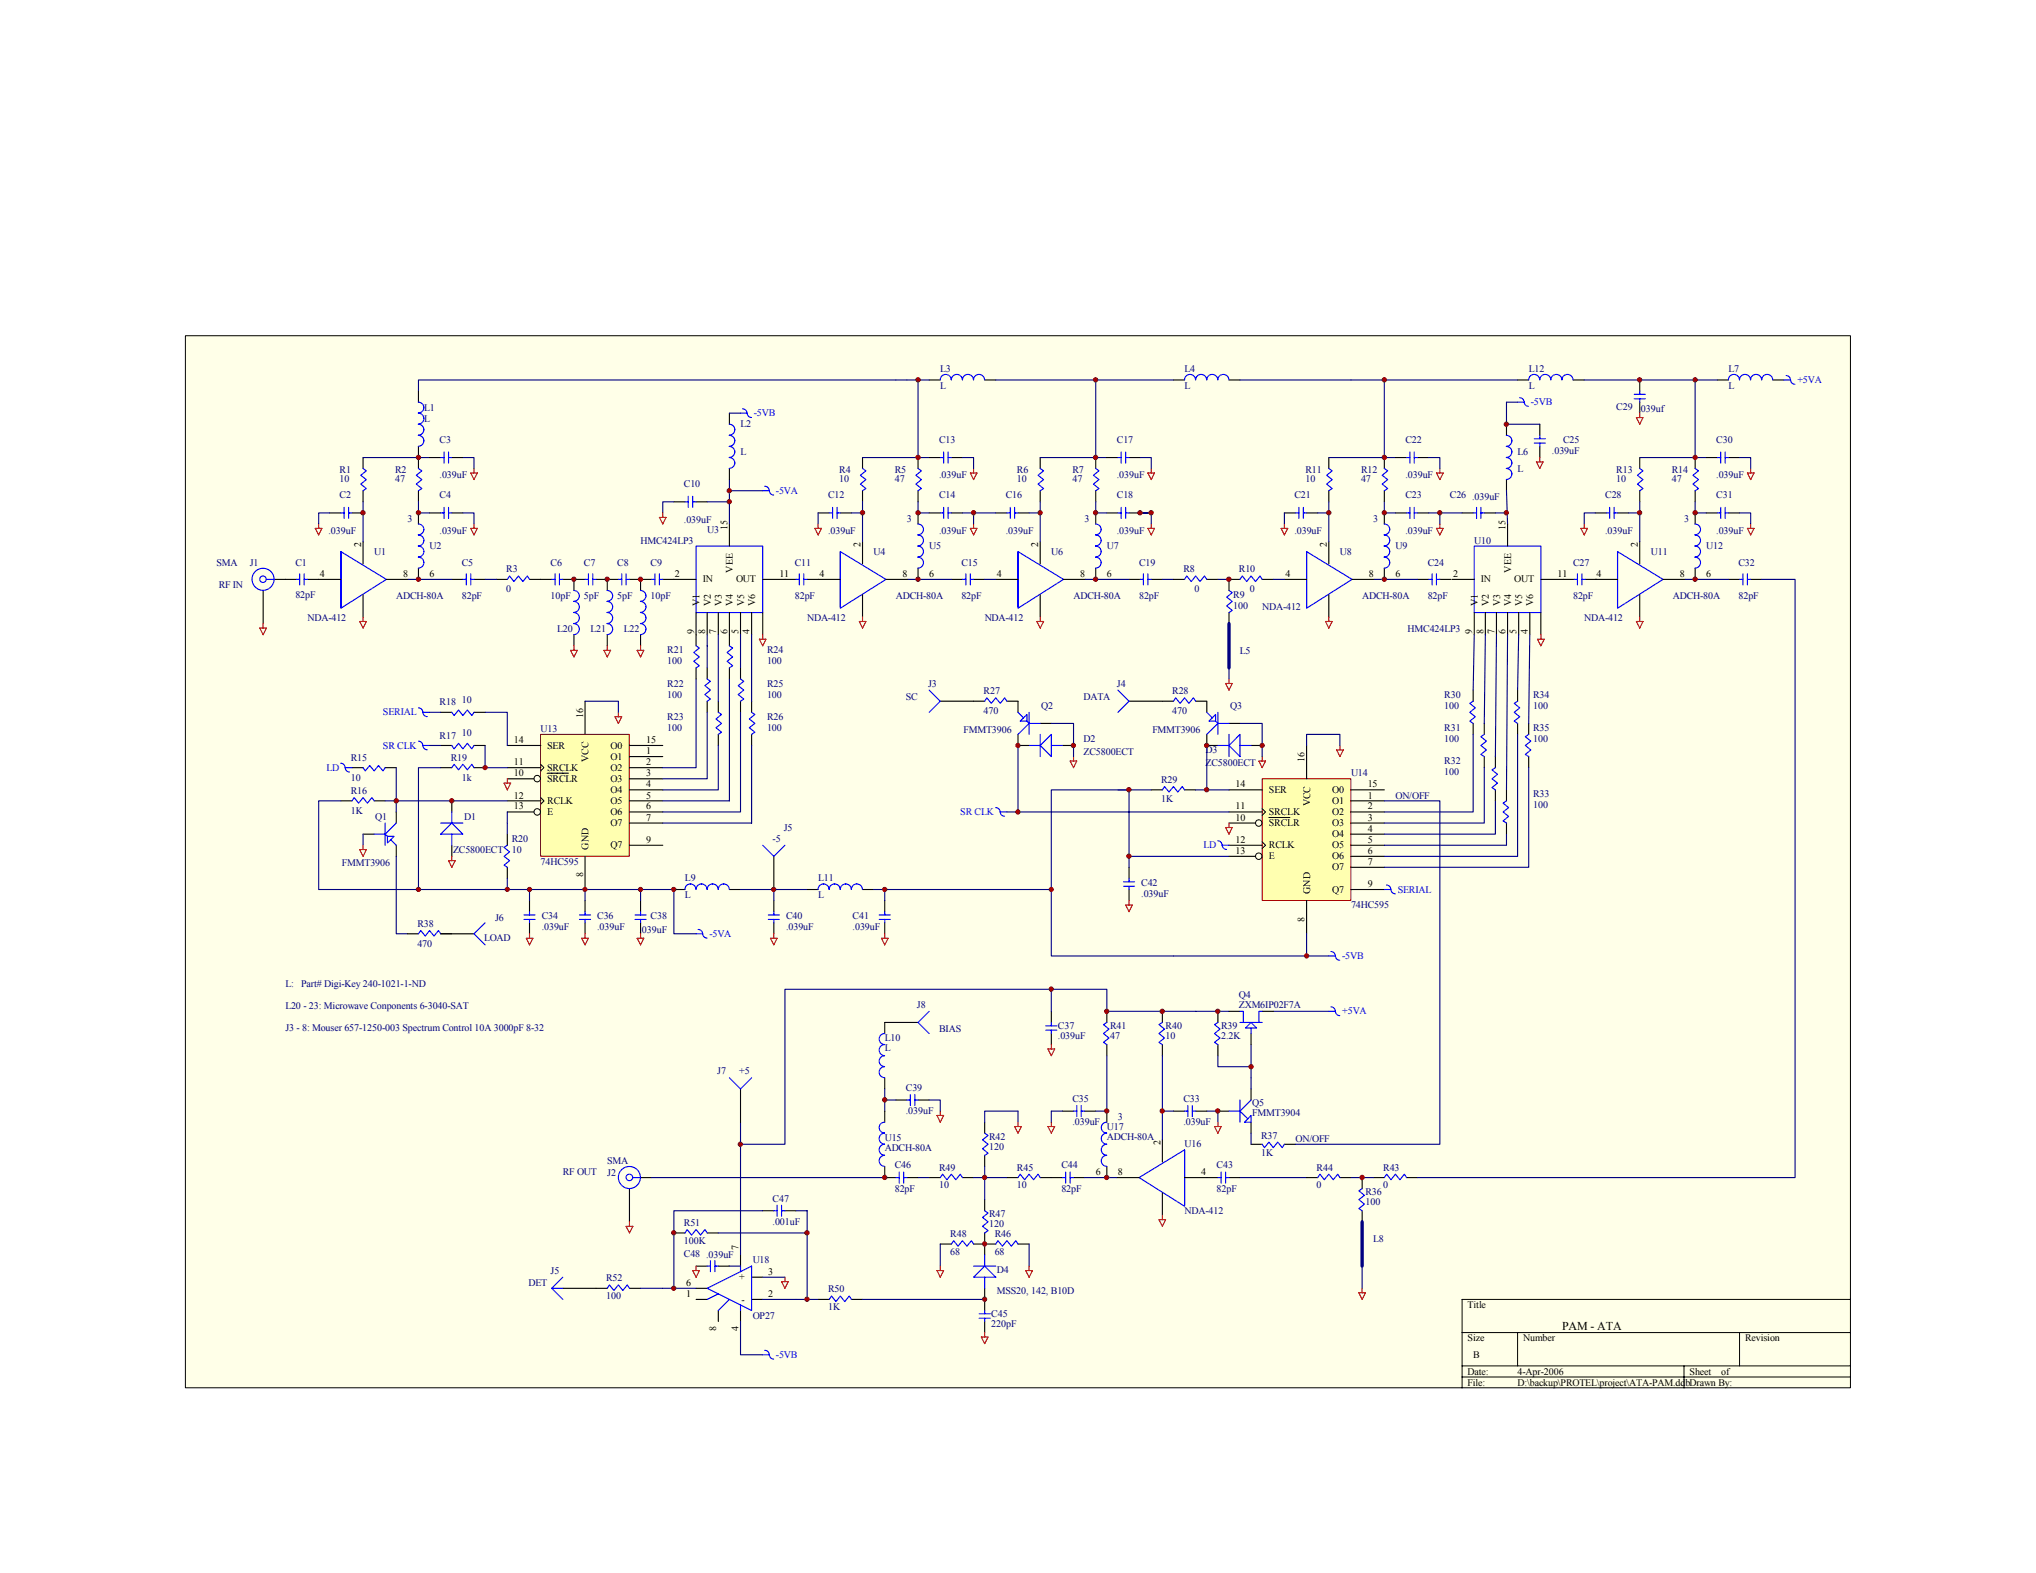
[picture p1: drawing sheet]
<svg xmlns="http://www.w3.org/2000/svg" width="279mm" height="216mm" viewBox="0 0 279 216" stroke-linecap="round" stroke-linejoin="round" font-family="sans-serif">
<defs><g id="words">
<text font-size="1.6" x="214.4" y="182.5">PAM - ATA</text>
<g font-size="1.4" fill="#000080">
<text x="129" y="51.1">L3</text>
<text x="129" y="53.3">L</text>
<text x="162.6" y="51.1">L4</text>
<text x="162.6" y="53.3">L</text>
<text x="209.8" y="51.1">L12</text>
<text x="209.8" y="53.3">L</text>
<text x="237.2" y="51.1">L7</text>
<text x="237.2" y="53.3">L</text>
<text x="58.2" y="56.4">L1</text>
<text x="58.2" y="57.9">L</text>
<text x="101.6" y="58.7">L2</text>
<text x="221.8" y="56.2">C29 .039uf</text>
<text x="46.6" y="64.9">R1</text>
<text x="54.2" y="64.9">R2</text>
<text x="60.3" y="60.8">C3</text>
<text x="60.3" y="65.7">.039uF</text>
<text x="101.6" y="62.5">L</text>
<text x="115.2" y="64.9">R4</text>
<text x="122.8" y="64.9">R5</text>
<text x="128.9" y="60.8">C13</text>
<text x="128.9" y="65.7">.039uF</text>
<text x="139.6" y="64.9">R6</text>
<text x="147.2" y="64.9">R7</text>
<text x="153.3" y="60.8">C17</text>
<text x="153.3" y="65.7">.039uF</text>
<text x="179.2" y="64.9">R11</text>
<text x="186.8" y="64.9">R12</text>
<text x="192.9" y="60.8">C22</text>
<text x="192.9" y="65.7">.039uF</text>
<text x="208.3" y="62.5">L6</text>
<text x="208.3" y="64.7">L</text>
<text x="213" y="62.3">.039uF</text>
<text x="214.5" y="60.8">C25</text>
<text x="221.8" y="64.9">R13</text>
<text x="229.4" y="64.9">R14</text>
<text x="235.5" y="60.8">C30</text>
<text x="235.5" y="65.7">.039uF</text>
<text x="46.6" y="68.4">C2</text>
<text x="46.6" y="66.1">10</text>
<text x="54.2" y="66.1">47</text>
<text x="55.9" y="71.6">3</text>
<text x="60.3" y="68.4">C4</text>
<text x="93.9" y="66.9">C10</text>
<text x="93.9" y="71.7">.039uF</text>
<text x="113.6" y="68.4">C12</text>
<text x="115.2" y="66.1">10</text>
<text x="122.8" y="66.1">47</text>
<text x="124.5" y="71.6">3</text>
<text x="128.9" y="68.4">C14</text>
<text x="138" y="68.4">C16</text>
<text x="139.6" y="66.1">10</text>
<text x="147.2" y="66.1">47</text>
<text x="148.8" y="71.6">3</text>
<text x="153.3" y="68.4">C18</text>
<text x="177.6" y="68.4">C21</text>
<text x="179.2" y="66.1">10</text>
<text x="186.8" y="66.1">47</text>
<text x="188.4" y="71.6">3</text>
<text x="192.9" y="68.4">C23</text>
<text x="199" y="68.4">C26 .039uF</text>
<text x="220.3" y="68.4">C28</text>
<text x="221.8" y="66.1">10</text>
<text x="229.4" y="66.1">47</text>
<text x="231.1" y="71.6">3</text>
<text x="235.5" y="68.4">C31</text>
<text x="29.7" y="77.7">SMA</text>
<text x="34.3" y="77.7">J1</text>
<text x="40.5" y="77.7">C1</text>
<text x="45.1" y="73.3">.039uF</text>
<text x="51.4" y="76.1">U1</text>
<text x="58.9" y="75.4">U2</text>
<text x="60.3" y="73.3">.039uF</text>
<text x="63.4" y="77.7">C5</text>
<text x="75.6" y="77.7">C6</text>
<text x="80.1" y="77.7">C7</text>
<text x="84.7" y="77.7">C8</text>
<text x="87.9" y="74.6">HMC424LP3</text>
<text x="89.3" y="77.7">C9</text>
<text x="97" y="73.1">U3</text>
<text x="109.1" y="77.7">C11</text>
<text x="113.6" y="73.3">.039uF</text>
<text x="119.9" y="76.1">U4</text>
<text x="127.5" y="75.4">U5</text>
<text x="128.9" y="73.3">.039uF</text>
<text x="131.9" y="77.7">C15</text>
<text x="138" y="73.3">.039uF</text>
<text x="144.3" y="76.1">U6</text>
<text x="151.9" y="75.4">U7</text>
<text x="153.3" y="73.3">.039uF</text>
<text x="156.3" y="77.7">C19</text>
<text x="177.6" y="73.3">.039uF</text>
<text x="183.9" y="76.1">U8</text>
<text x="191.5" y="75.4">U9</text>
<text x="192.9" y="73.3">.039uF</text>
<text x="195.9" y="77.7">C24</text>
<text x="202.3" y="74.6">U10</text>
<text x="215.9" y="77.7">C27</text>
<text x="220.3" y="73.3">.039uF</text>
<text x="226.5" y="76.1">U11</text>
<text x="234.1" y="75.4">U12</text>
<text x="235.5" y="73.3">.039uF</text>
<text x="238.6" y="77.7">C32</text>
<text x="30" y="80.7">RF IN</text>
<text x="40.5" y="82.1">82pF</text>
<text x="54.4" y="82.2">ADCH-80A</text>
<text x="63.4" y="82.2">82pF</text>
<text x="69.5" y="78.6">R3</text>
<text x="69.5" y="81.3">0</text>
<text x="75.6" y="82.2">10pF</text>
<text x="80.1" y="82.2">5pF</text>
<text x="84.7" y="82.2">5pF</text>
<text x="89.3" y="82.2">10pF</text>
<text x="109.1" y="82.2">82pF</text>
<text x="122.9" y="82.2">ADCH-80A</text>
<text x="131.9" y="82.2">82pF</text>
<text x="147.3" y="82.2">ADCH-80A</text>
<text x="156.3" y="82.2">82pF</text>
<text x="162.4" y="78.6">R8</text>
<text x="163.9" y="81.3">0</text>
<text x="169.2" y="82.1">R9</text>
<text x="169.2" y="83.6">100</text>
<text x="170" y="78.6">R10</text>
<text x="171.5" y="81.3">0</text>
<text x="173.2" y="83.7">NDA-412</text>
<text x="186.9" y="82.2">ADCH-80A</text>
<text x="195.9" y="82.2">82pF</text>
<text x="215.9" y="82.2">82pF</text>
<text x="229.6" y="82.2">ADCH-80A</text>
<text x="238.6" y="82.2">82pF</text>
<text x="42.2" y="85.3">NDA-412</text>
<text x="76.5" y="86.8">L20</text>
<text x="81" y="86.8">L21</text>
<text x="85.6" y="86.8">L22</text>
<text x="91.6" y="89.7">R21</text>
<text x="105.3" y="89.7">R24</text>
<text x="110.8" y="85.3">NDA-412</text>
<text x="135.1" y="85.3">NDA-412</text>
<text x="170.2" y="89.8">L5</text>
<text x="193.2" y="86.8">HMC424LP3</text>
<text x="217.4" y="85.3">NDA-412</text>
<text x="91.6" y="94.2">R22</text>
<text x="91.6" y="95.8">100</text>
<text x="91.6" y="91.2">100</text>
<text x="105.3" y="91.2">100</text>
<text x="105.3" y="94.2">R25</text>
<text x="105.3" y="95.8">100</text>
<text x="127.4" y="94.2">J3</text>
<text x="135" y="95.3">R27</text>
<text x="153.3" y="94.2">J4</text>
<text x="160.9" y="95.3">R28</text>
<text x="198.2" y="95.8">R30</text>
<text x="210.4" y="95.8">R34</text>
<text x="60.3" y="96.8">R18</text>
<text x="60.3" y="101.4">R17</text>
<text x="63.4" y="96.5">10</text>
<text x="63.4" y="101.1">10</text>
<text x="74.2" y="100.5">U13</text>
<text x="91.6" y="98.8">R23</text>
<text x="91.6" y="100.3">100</text>
<text x="105.3" y="98.8">R26</text>
<text x="105.3" y="100.3">100</text>
<text x="124.3" y="96.1">SC</text>
<text x="132.2" y="100.6">FMMT3906</text>
<text x="135" y="98">470</text>
<text x="142.9" y="97.3">Q2</text>
<text x="148.7" y="101.8">D2</text>
<text x="148.7" y="96.1">DATA</text>
<text x="158.1" y="100.6">FMMT3906</text>
<text x="160.9" y="98">470</text>
<text x="168.8" y="97.3">Q3</text>
<text x="198.2" y="97.3">100</text>
<text x="198.2" y="100.3">R31</text>
<text x="198.2" y="101.8">100</text>
<text x="210.4" y="97.3">100</text>
<text x="210.4" y="100.3">R35</text>
<text x="210.4" y="101.8">100</text>
<text x="48.1" y="104.4">R15</text>
<text x="48.1" y="107.2">10</text>
<text x="61.8" y="104.4">R19</text>
<text x="63.4" y="107.2">1k</text>
<text x="148.7" y="103.7">ZC5800ECT</text>
<text x="159.3" y="107.5">R29</text>
<text x="165.4" y="103.4">D3</text>
<text x="165.4" y="105.2">ZC5800ECT</text>
<text x="185.4" y="106.6">U14</text>
<text x="198.2" y="104.9">R32</text>
<text x="198.2" y="106.4">100</text>
<text x="48.1" y="109">R16</text>
<text x="48.1" y="111.7">1K</text>
<text x="51.5" y="112.5">Q1</text>
<text x="63.7" y="112.5">D1</text>
<text x="159.3" y="110">1K</text>
<text x="191.5" y="109.6">ON/OFF</text>
<text x="210.4" y="109.4">R33</text>
<text x="210.4" y="111">100</text>
<text x="46.9" y="118.9">FMMT3906</text>
<text x="62.2" y="117.1">ZC5800ECT</text>
<text x="70.2" y="115.5">R20</text>
<text x="70.2" y="117.1">10</text>
<text x="74.2" y="118.7">74HC595</text>
<text x="106" y="115.5">-5</text>
<text x="107.5" y="114">J5</text>
<text x="94" y="121">L9</text>
<text x="94" y="123.3">L</text>
<text x="112.3" y="121">L11</text>
<text x="112.3" y="123.3">L</text>
<text x="156.6" y="121.6">C42</text>
<text x="156.6" y="123.1">.039uF</text>
<text x="185.4" y="124.7">74HC595</text>
<text x="57.3" y="127.2">R38</text>
<text x="57.3" y="130">470</text>
<text x="66.4" y="129.2">LOAD</text>
<text x="67.9" y="126.5">J6</text>
<text x="74.3" y="126.2">C34</text>
<text x="74.3" y="127.7">.039uF</text>
<text x="82" y="126.2">C36</text>
<text x="82" y="127.7">.039uF</text>
<text x="87.8" y="128">.039uF</text>
<text x="89.3" y="126.2">C38</text>
<text x="107.9" y="126.2">C40</text>
<text x="107.9" y="127.7">.039uF</text>
<text x="117" y="126.2">C41</text>
<text x="117" y="127.7">.039uF</text>
<text x="39.2" y="135.4">L:</text>
<text x="41.3" y="135.4">Part# Digi-Key 240-1021-1-ND</text>
<text x="170" y="137">Q4</text>
<text x="39.2" y="138.5">L20 - 23: Microwave Conponents 6-3040-SAT</text>
<text x="39.2" y="141.5">J3 - 8: Mouser 657-1250-003 Spectrum Control 10A 3000pF 8-32</text>
<text x="121.4" y="142.9">L10</text>
<text x="125.8" y="138.3">J8</text>
<text x="128.9" y="141.7">BIAS</text>
<text x="145.2" y="141.2">C37</text>
<text x="145.2" y="142.6">.039uF</text>
<text x="152.3" y="141.2">R41</text>
<text x="152.3" y="142.6">47</text>
<text x="160" y="141.2">R40</text>
<text x="160" y="142.6">10</text>
<text x="167.6" y="141.2">R39</text>
<text x="167.6" y="142.6">2.2K</text>
<text x="170" y="138.3">ZXM6IP02F7A</text>
<text x="98.4" y="147.4">J7</text>
<text x="101.5" y="147.4">+5</text>
<text x="121.4" y="144.3">L</text>
<text x="124.3" y="149.7">C39</text>
<text x="124.3" y="152.9">.039uF</text>
<text x="147.2" y="151.3">C35</text>
<text x="147.2" y="154.5">.039uF</text>
<text x="151.9" y="155">U17</text>
<text x="153.4" y="153.7">3</text>
<text x="162.4" y="151.3">C33</text>
<text x="162.4" y="154.5">.039uF</text>
<text x="171.9" y="151.8">Q5</text>
<text x="171.9" y="153.2">FMMT3904</text>
<text x="77.2" y="161.3">RF OUT</text>
<text x="83.3" y="161.4">J2</text>
<text x="83.3" y="159.8">SMA</text>
<text x="121.4" y="156.6">U15</text>
<text x="121.4" y="157.9">ADCH-80A</text>
<text x="122.8" y="160.4">C46</text>
<text x="128.9" y="160.7">R49</text>
<text x="135.7" y="156.4">R42</text>
<text x="135.7" y="157.8">120</text>
<text x="139.6" y="160.7">R45</text>
<text x="145.6" y="160.4">C44</text>
<text x="151.9" y="156.4">ADCH-80A</text>
<text x="162.6" y="157.5">U16</text>
<text x="167" y="160.4">C43</text>
<text x="173.1" y="156.3">R37</text>
<text x="173.1" y="158.7">1K</text>
<text x="177.8" y="156.7">ON/OFF</text>
<text x="180.7" y="160.7">R44</text>
<text x="189.8" y="160.7">R43</text>
<text x="106" y="164.9">C47</text>
<text x="122.8" y="163.6">82pF</text>
<text x="128.9" y="163.1">10</text>
<text x="135.7" y="167.1">R47</text>
<text x="139.6" y="163.1">10</text>
<text x="145.6" y="163.6">82pF</text>
<text x="162.6" y="166.6">NDA-412</text>
<text x="167" y="163.6">82pF</text>
<text x="180.7" y="163.1">0</text>
<text x="187.4" y="164">R36</text>
<text x="187.4" y="165.4">100</text>
<text x="189.8" y="163.1">0</text>
<text x="93.9" y="172.5">C48 .039uF</text>
<text x="93.9" y="168.3">R51</text>
<text x="93.9" y="170.7">100K</text>
<text x="103.3" y="173.3">U18</text>
<text x="106" y="168.1">.001uF</text>
<text x="130.4" y="169.8">R48</text>
<text x="130.4" y="172.2">68</text>
<text x="135.7" y="168.4">120</text>
<text x="136.5" y="169.8">R46</text>
<text x="136.5" y="172.2">68</text>
<text x="188.4" y="170.4">L8</text>
<text x="72.5" y="176.5">DET</text>
<text x="75.6" y="174.8">J5</text>
<text x="83.2" y="175.9">R52</text>
<text x="83.2" y="178.3">100</text>
<text x="113.6" y="177.4">R50</text>
<text x="113.6" y="179.8">1K</text>
<text x="136.8" y="174.7">D4</text>
<text x="136.8" y="177.5">MSS20, 142, B10D</text>
<text x="103.3" y="181.1">OP27</text>
<text x="136" y="180.7">C45</text>
<text x="136" y="182.1">220pF</text>
</g>
<g font-size="1.4" fill="#00f">
<text x="246.7" y="52.6">+5VA</text>
<text x="103.4" y="57.1">-5VB</text>
<text x="210.1" y="55.6">-5VB</text>
<text x="106.5" y="67.8">-5VA</text>
<text x="52.6" y="98.2">SERIAL</text>
<text x="44.8" y="105.8">LD</text>
<text x="52.6" y="102.7">SR CLK</text>
<text x="131.8" y="111.9">SR CLK</text>
<text x="165.1" y="116.4">LD</text>
<text x="191.8" y="122.5">SERIAL</text>
<text x="97.3" y="128.6">-5VA</text>
<text x="184.2" y="131.6">-5VB</text>
<text x="184.2" y="139.2">+5VA</text>
<text x="106.5" y="186.4">-5VB</text>
</g>
<g font-size="1.4">
<text x="49.6" y="75.1" transform="rotate(-90 49.6 75.1)">2</text>
<text x="99.8" y="72.7" transform="rotate(-90 99.8 72.7)">15</text>
<text x="118.1" y="75.1" transform="rotate(-90 118.1 75.1)">2</text>
<text x="142.5" y="75.1" transform="rotate(-90 142.5 75.1)">2</text>
<text x="182.1" y="75.1" transform="rotate(-90 182.1 75.1)">2</text>
<text x="206.6" y="72.7" transform="rotate(-90 206.6 72.7)">15</text>
<text x="224.7" y="75.1" transform="rotate(-90 224.7 75.1)">2</text>
<text x="43.9" y="79.2">4</text>
<text x="55.3" y="79.2">8</text>
<text x="58.9" y="79.2">6</text>
<text x="92.6" y="79.2">2</text>
<text x="96" y="83.2" transform="rotate(-90 96 83.2)">V1</text>
<text x="96.4" y="79.9">IN</text>
<text x="97.5" y="83.2" transform="rotate(-90 97.5 83.2)">V2</text>
<text x="99.1" y="83.2" transform="rotate(-90 99.1 83.2)">V3</text>
<text x="100.6" y="83.2" transform="rotate(-90 100.6 83.2)">V4</text>
<text x="100.6" y="78.6" transform="rotate(-90 100.6 78.6)">VEE</text>
<text x="101" y="79.9">OUT</text>
<text x="102.1" y="83.2" transform="rotate(-90 102.1 83.2)">V5</text>
<text x="103.6" y="83.2" transform="rotate(-90 103.6 83.2)">V6</text>
<text x="107" y="79.2">11</text>
<text x="112.4" y="79.2">4</text>
<text x="123.8" y="79.2">8</text>
<text x="127.5" y="79.2">6</text>
<text x="136.8" y="79.2">4</text>
<text x="148.2" y="79.2">8</text>
<text x="151.9" y="79.2">6</text>
<text x="176.4" y="79.2">4</text>
<text x="187.8" y="79.2">8</text>
<text x="191.5" y="79.2">6</text>
<text x="199.4" y="79.2">2</text>
<text x="202.8" y="83.2" transform="rotate(-90 202.8 83.2)">V1</text>
<text x="203.2" y="79.9">IN</text>
<text x="204.3" y="83.2" transform="rotate(-90 204.3 83.2)">V2</text>
<text x="205.8" y="83.2" transform="rotate(-90 205.8 83.2)">V3</text>
<text x="207.4" y="83.2" transform="rotate(-90 207.4 83.2)">V4</text>
<text x="207.4" y="78.6" transform="rotate(-90 207.4 78.6)">VEE</text>
<text x="207.8" y="79.9">OUT</text>
<text x="208.9" y="83.2" transform="rotate(-90 208.9 83.2)">V5</text>
<text x="210.4" y="83.2" transform="rotate(-90 210.4 83.2)">V6</text>
<text x="213.7" y="79.2">11</text>
<text x="219.1" y="79.2">4</text>
<text x="230.5" y="79.2">8</text>
<text x="234.1" y="79.2">6</text>
<text x="95.3" y="87" transform="rotate(-90 95.3 87)">9</text>
<text x="96.8" y="87" transform="rotate(-90 96.8 87)">8</text>
<text x="98.3" y="87" transform="rotate(-90 98.3 87)">7</text>
<text x="99.8" y="87" transform="rotate(-90 99.8 87)">6</text>
<text x="101.3" y="87" transform="rotate(-90 101.3 87)">5</text>
<text x="102.9" y="87" transform="rotate(-90 102.9 87)">4</text>
<text x="202" y="87" transform="rotate(-90 202 87)">9</text>
<text x="203.6" y="87" transform="rotate(-90 203.6 87)">8</text>
<text x="205.1" y="87" transform="rotate(-90 205.1 87)">7</text>
<text x="206.6" y="87" transform="rotate(-90 206.6 87)">6</text>
<text x="208.1" y="87" transform="rotate(-90 208.1 87)">5</text>
<text x="209.7" y="87" transform="rotate(-90 209.7 87)">4</text>
<text x="70.5" y="102">14</text>
<text x="80" y="98.5" transform="rotate(-90 80 98.5)">16</text>
<text x="88.7" y="102">15</text>
<text x="70.5" y="105">11</text>
<text x="70.5" y="106.6">10</text>
<text x="75.1" y="102.7">SER</text>
<text x="75.1" y="105.8">SRCLK</text>
<text x="75.1" y="107.3">SRCLR</text>
<text x="80.8" y="104.6" transform="rotate(-90 80.8 104.6)">VCC</text>
<text x="83.8" y="102.7">O0</text>
<text x="83.8" y="104.3">O1</text>
<text x="83.8" y="105.8">O2</text>
<text x="83.8" y="107.3">O3</text>
<text x="88.7" y="103.5">1</text>
<text x="88.7" y="105">2</text>
<text x="88.7" y="106.6">3</text>
<text x="179" y="104.6" transform="rotate(-90 179 104.6)">16</text>
<text x="70.5" y="109.6">12</text>
<text x="70.5" y="111.1">13</text>
<text x="75.1" y="110.4">RCLK</text>
<text x="75.1" y="111.9">E</text>
<text x="83.8" y="108.8">O4</text>
<text x="83.8" y="110.4">O5</text>
<text x="83.8" y="111.9">O6</text>
<text x="83.8" y="113.4">O7</text>
<text x="88.7" y="108.1">4</text>
<text x="88.7" y="109.6">5</text>
<text x="88.7" y="111.1">6</text>
<text x="88.7" y="112.6">7</text>
<text x="169.6" y="108.1">14</text>
<text x="169.6" y="111.1">11</text>
<text x="169.6" y="112.6">10</text>
<text x="174.1" y="108.8">SER</text>
<text x="174.1" y="111.9">SRCLK</text>
<text x="174.1" y="113.4">SRCLR</text>
<text x="179.8" y="110.7" transform="rotate(-90 179.8 110.7)">VCC</text>
<text x="182.8" y="108.8">O0</text>
<text x="182.8" y="110.4">O1</text>
<text x="182.8" y="111.9">O2</text>
<text x="182.8" y="113.4">O3</text>
<text x="187.7" y="108.1">15</text>
<text x="187.7" y="109.6">1</text>
<text x="187.7" y="111.1">2</text>
<text x="187.7" y="112.6">3</text>
<text x="80.8" y="116.6" transform="rotate(-90 80.8 116.6)">GND</text>
<text x="83.8" y="116.4">Q7</text>
<text x="88.7" y="115.7">9</text>
<text x="169.6" y="115.7">12</text>
<text x="169.6" y="117.2">13</text>
<text x="174.1" y="116.4">RCLK</text>
<text x="174.1" y="118">E</text>
<text x="182.8" y="114.9">O4</text>
<text x="182.8" y="116.4">O5</text>
<text x="182.8" y="118">O6</text>
<text x="182.8" y="119.5">O7</text>
<text x="187.7" y="114.2">4</text>
<text x="187.7" y="115.7">5</text>
<text x="187.7" y="117.2">6</text>
<text x="187.7" y="118.7">7</text>
<text x="80" y="120.4" transform="rotate(-90 80 120.4)">8</text>
<text x="179.8" y="122.7" transform="rotate(-90 179.8 122.7)">GND</text>
<text x="182.8" y="122.5">Q7</text>
<text x="187.7" y="121.8">9</text>
<text x="179" y="126.5" transform="rotate(-90 179 126.5)">8</text>
<text x="150.4" y="161.3">6</text>
<text x="153.4" y="161.3">8</text>
<text x="159.2" y="157.2" transform="rotate(-90 159.2 157.2)">2</text>
<text x="164.8" y="161.3">4</text>
<text x="101.3" y="171.5" transform="rotate(-90 101.3 171.5)">7</text>
<text x="94.1" y="176.5">6</text>
<text x="94.1" y="178">1</text>
<text x="101.5" y="175.7">+</text>
<text x="101.8" y="178.8">-</text>
<text x="105.4" y="178">2</text>
<text x="105.4" y="175">3</text>
<text x="201.4" y="179.5">Title</text>
<text x="98.3" y="182.8" transform="rotate(-90 98.3 182.8)">8</text>
<text x="101.3" y="182.8" transform="rotate(-90 101.3 182.8)">4</text>
<text x="201.4" y="184.1">Size</text>
<text x="209" y="184.1">Number</text>
<text x="239.5" y="184.1">Revision</text>
<text x="201.4" y="188.7">Date:</text>
<text x="201.4" y="190.2">File:</text>
<text x="202.2" y="186.4">B</text>
<text x="208.3" y="190.2">D:\backup\PROTEL\project\ATA-PAM.ddbDrawn By:</text>
<text x="208.3" y="188.7">4-Apr-2006</text>
<text x="231.9" y="188.7">Sheet</text>
<text x="236.2" y="188.7">of</text>
</g>
</g></defs>
<path d="M25.4 46.1h228.5v144.4h-228.5z" fill="#ffffe8"/>
<path d="M25.4 46.1h228.5v144.4h-228.5zM254 178.4h-53.4v12.1M200.6 182.9h53.4M200.6 187.5h53.4M200.6 189h53.4M208.3 182.9v4.6M231.1 187.5v3M238.7 182.9v4.6" fill="none" stroke="#000" stroke-width=".14"/>
<g fill="none" stroke="#00f" stroke-width=".15">
<path d="M57.4 55.2a.74 .74 0 0 1 .8 .7 .74 .74 0 0 1-.8 .8M57.4 56.7a.75 .75 0 0 1 .8 .8 .75 .75 0 0 1-.8 .7 .76 .76 0 0 1 .8 .8 .76 .76 0 0 1-.8 .7M57.4 59.8a.75 .75 0 0 1 .8 .7 .75 .75 0 0 1-.8 .8M100.1 58.2a.75 .75 0 0 1 .7 .8 .75 .75 0 0 1-.7 .7M100.1 59.8a.75 .75 0 0 1 .7 .7 .75 .75 0 0 1-.7 .8 .76 .76 0 0 1 .7 .7 .76 .76 0 0 1-.7 .8M129 52.1a.75 .75 0 0 1 .8-.7 .75 .75 0 0 1 .7 .7 .76 .76 0 0 1 .8-.7 .76 .76 0 0 1 .8 .7M132.1 52.1a.75 .75 0 0 1 .7-.7 .75 .75 0 0 1 .8 .7 .76 .76 0 0 1 .7-.7 .76 .76 0 0 1 .8 .7M162.6 52.1a.75 .75 0 0 1 .7-.7 .75 .75 0 0 1 .8 .7M164.1 52.1a.75 .75 0 0 1 .7-.7 .75 .75 0 0 1 .8 .7 .76 .76 0 0 1 .7-.7 .76 .76 0 0 1 .8 .7M167.1 52.1a.75 .75 0 0 1 .8-.7 .75 .75 0 0 1 .7 .7M206.7 59.8a.75 .75 0 0 1 .8 .7 .75 .75 0 0 1-.8 .8 .76 .76 0 0 1 .8 .7 .76 .76 0 0 1-.8 .8M211.3 59.8v.4"/>
<path d="M40.7 79.5h.4M41.1 78.8v1.5M41.7 79.5h.5M41.7 78.8v1.5M46.8 75.7v7.8l6.2-4-6.2-3.8v7.6M46.8 70.4h.4M47.2 69.6v1.6M47.8 70.4h.5M47.8 69.6v1.6M49.8 64.3l.5 .3-.8 .6 .8 .6-.8 .6 .8 .7-.5 .3M57.4 64.3l.5 .3-.8 .6 .8 .6-.8 .6 .8 .7-.5 .3M60.5 70.4h.4"/>
<path d="M60.5 62.8h.4M60.9 62v1.6M60.9 69.6v1.6M61.6 70.4h.4M61.6 62v1.6M61.6 69.6v1.6M61.6 62.8h.4M63.5 79.5h.5M64 78.8v1.5M64.6 79.5h.4M64.6 78.8v1.5M75.7 79.5h.5"/>
<path d="M76.2 78.8v1.5M76.8 79.5h.4M76.8 78.8v1.5M80.3 79.5h.5M80.8 78.8v1.5M81.3 79.5h.5M81.3 78.8v1.5M84.9 79.5h.4M85.3 78.8v1.5M85.9 79.5h.5M85.9 78.8v1.5M89.4 79.5h.5"/>
<path d="M89.9 78.8v1.5M90.5 79.5h.5M90.5 78.8v1.5M94 68.9h.4M94.4 68.1v1.5M95.1 68.9h.4M95.1 68.1v1.5M95.5 75h9.2v9.1h-9.2zM100.1 62.8a.74 .74 0 0 1 .7 .7 .74 .74 0 0 1-.7 .8M109.2 79.5h.5M109.7 78.8v1.5M110.3 79.5h.5"/>
<path d="M110.3 78.8v1.5M202.2 70.4h.4M202.3 75h9.2v9.1h-9.2zM202.6 69.6v1.6M203.2 70.4h.5M203.2 69.6v1.6M206.7 62.8a.74 .74 0 0 1 .8 .7 .74 .74 0 0 1-.8 .8 .76 .76 0 0 1 .8 .7 .76 .76 0 0 1-.8 .8M210.5 60.2h1.6M210.5 60.8h1.6M211.3 60.8v.5M216 79.5h.5M216.5 78.8v1.5"/>
<path d="M217.1 79.5h.5M217.1 78.8v1.5M135.1 155.5l.5 .4-.8 .5 .8 .7-.8 .6 .8 .6-.5 .3M122.9 161.6h.5M123.4 160.9v1.5M124 161.6h.5M124 160.9v1.5M129 161.6l.3-.4 .6 .7 .7-.7 .6 .7 .6-.7 .3 .4M130.6 170.8l.3-.5 .6 .7 .6-.7 .6 .7 .6-.7 .3 .5M133.6 175.3l1.5-1.5 1.6 1.5zM133.6 173.8h3.1M135.1 166.2l.5 .3-.8 .6 .8 .6-.8 .6 .8 .6-.5 .3"/>
<path d="M135.1 172.3v1.5M135.1 175.3v1.5M135.1 179.9v.4M136.7 170.8l.2-.5 .7 .7 .6-.7 .6 .7 .6-.7 .3 .5M139.7 161.6l.3-.4 .6 .7 .6-.7 .6 .7 .7-.7 .2 .4M134.4 180.3h1.5M134.4 180.9h1.5M135.1 180.9v.5"/>
</g>
<g fill="none" stroke="#000" stroke-width=".15">
<path d="M57.4 53.7v1.5M100.1 56.7v1.5M127.5 52.2h1.5M135.1 52.2h1.6M161 52.2h1.6M168.7 52.2h1.5M206.7 58.2v1.6M211.3 58.2v1.6M39.2 79.5h1.5M42.2 79.5h4.6M45.3 70.4h1.5M48.3 70.4h1.5"/>
<path d="M49.8 62.8v1.5M49.8 67.4v1.5M49.8 74.4v3M53 79.5h3.1M57.4 61.3v3M57.4 67.4v1.5M58.9 70.4h1.6M58.9 62.8h1.6M62 79.5h1.5M62 70.4h1.5M62 62.8h1.5M65 79.5h1.6"/>
<path d="M74.2 79.5h1.5M77.2 79.5h3.1M81.8 79.5h3.1M86.4 79.5h3M91 79.5h4.5M92.5 68.9h1.5M95.5 68.9h1.5M100.1 64.3v1.5M100.1 71.9v3.1M104.7 79.5h4.5M110.8 79.5h1.5M199.3 79.5h3"/>
<path d="M200.6 70.4h1.6M203.7 70.4h1.5M206.7 65.8v1.6M206.9 71.9v3.1M211.3 61.3v1.5M211.5 79.5h4.5M217.6 79.5h1.5M49.8 81.6v3.1M95.5 84.1v3M97 84.1v3M98.6 84.1v3M100.1 84.1v3"/>
<path d="M101.6 84.1v3M103.1 84.1v3M104.7 84.1v3M202.3 84.1v3M203.8 84.1v3M205.4 84.1v3M206.9 84.1v3M208.4 84.1v3M209.9 84.1v3M211.5 84.1v3M135.1 154v1.5M135.1 158.6v1.5"/>
<path d="M121.4 161.6h1.5M124.5 161.6h1.5M127.5 161.6h1.5M129 170.8h1.6M132.1 161.6h1.5M133.6 170.8h3.1M135.1 164.7v1.5M135.1 169.2v3.1M135.1 176.8v3.1M138.2 161.6h1.5M139.7 170.8h1.5M142.7 161.6h1.6"/>
<path d="M135.1 181.4v1.5"/>
</g>
<path d="M122.9 52.2h1.6M45.3 70.4h-1.6v1.5M49.8 62.8h9.1M63.5 62.8h1.5v1.5M92.5 68.9h-1.5v1.5M97 68.9h3.1v3M100.1 65.8v3.1M205.2 70.4h1.5M129 170.8v3M141.2 170.8v3M170.2 161.6h9.1" fill="none" stroke="#000080" stroke-width=".15"/>
<g fill="none" stroke="#f00" stroke-width=".15">
<path d="M43.3 72.5h.9l-.5 .9zM43.7 71.9v.6M64.6 72.5h.9l-.5 .9zM64.6 64.9h.9l-.5 .9zM65 64.3v.6M65 71.9v.6M90.5 71h.9l-.4 .9zM91 70.4v.6M210.8 63.4h1l-.5 .9zM211.3 62.8v.6M128.6 174.4h.9l-.5 .9zM129 173.8v.6"/>
<path d="M140.8 174.4h.9l-.5 .9zM141.2 173.8v.6M134.7 183.5h.9l-.5 .9zM135.1 182.9v.6"/>
</g>
<path d="M74.2 100.8h12.2v16.7h-12.2z" fill="#ffffb0"/>
<path d="M74.2 100.8h12.2v16.7h-12.2z" fill="none" stroke="#800000" stroke-width=".14"/>
<g fill="none" stroke="#000" stroke-width=".15">
<path d="M80.3 96.2v4.6M69.6 102.3h4.6M69.6 105.4h4.6M69.6 106.9h3.7M69.6 109.9h4.6M69.6 111.4h3.7M75.1 106.1h2.9M80.3 117.5v4.6M86.4 102.3h4.6M86.4 105.4h4.6M86.4 106.9h4.6M86.4 109.9h4.6"/>
<path d="M86.4 111.4h4.6M86.4 103.8h4.6M86.4 108.4h4.6M86.4 113h4.6M86.4 116h4.6"/>
</g>
<g fill="none" stroke="#000" stroke-width=".14">
<path d="M74.2 104.9l.5 .5-.5 .4M74.2 109.5l.5 .4-.5 .5"/>
<circle cx="73.7" cy="106.9" r=".45"/>
<circle cx="73.7" cy="111.4" r=".45"/>
</g>
<path d="M173.2 106.9h12.2v16.7h-12.2z" fill="#ffffb0"/>
<path d="M173.2 106.9h12.2v16.7h-12.2z" fill="none" stroke="#800000" stroke-width=".14"/>
<g fill="none" stroke="#000" stroke-width=".15">
<path d="M208.3 52.2h1.5M215.9 52.2h1.5M225 52.2v1.5M225 55.2v1.5M235.7 52.2h1.5M243.3 52.2h1.5M37.6 79.5h1.6M57.4 70.4v1.5M57.4 78v1.5M68.1 79.5h1.5M72.7 79.5h1.5M78.8 79.5v1.5"/>
<path d="M83.3 79.5v1.5M87.9 79.5v1.5M112.3 79.5h3M112.3 70.4h1.5M115.3 70.4h1.5M118.4 62.8v1.5M118.4 67.4v1.5M118.4 74.4v3M121.6 79.5h3M126 62.8v1.5M126 67.4v1.5M126 70.4v1.5"/>
<path d="M126 78v1.5M127.5 70.4h1.5M127.5 62.8h1.5M130.6 79.5h1.5M130.6 70.4h1.5M130.6 62.8h1.5M133.6 79.5h1.5M136.7 79.5h3M136.7 70.4h1.5M139.7 70.4h1.5M142.7 62.8v1.5M142.7 67.4v1.5"/>
<path d="M142.7 74.4v3M145.9 79.5h3.1M150.4 62.8v1.5M150.4 67.4v1.5M150.4 70.4v1.5M150.4 78v1.5M151.9 70.4h1.5M151.9 62.8h1.5M154.9 79.5h1.6M154.9 70.4h1.6M154.9 62.8h1.6M158 79.5h1.5"/>
<path d="M161 79.5h1.6M165.6 79.5h1.5M170.2 79.5h-1.5v1.5M173.2 79.5h1.5M176.3 79.5h3M176.3 70.4h1.5M179.3 70.4h1.5M182.4 62.8v1.5M182.4 67.4v1.5M182.4 74.4v3M185.5 79.5h3.1M190 62.8v1.5"/>
<path d="M190 67.4v1.5M190 70.4v1.5M190 78v1.5M191.5 70.4h1.5M191.5 62.8h1.5M194.5 79.5h1.6M194.5 70.4h1.6M194.5 62.8h1.6M197.6 79.5h1.5M218.9 79.5h3.1M218.9 70.4h1.6M222 70.4h1.5"/>
<path d="M225 62.8v1.5M225 67.4v1.5M225 74.4v3M228.2 79.5h3.1M232.6 62.8v1.5M232.6 67.4v1.5M232.6 70.4v1.5M232.6 78v1.5M234.1 70.4h1.6M234.1 62.8h1.6M237.2 79.5h1.5M237.2 70.4h1.5"/>
<path d="M237.2 62.8h1.5M240.2 79.5h1.6M36.1 81v4.6M60.5 97.8h1.5M65 97.8h1.6M78.8 87.1v1.5M83.3 87.1v1.5M87.9 87.1v1.5M95.5 87.1v1.5M95.5 91.7v1.5M97 91.7v1.5M97 96.2v1.6"/>
<path d="M98.6 96.2v1.6M100.1 87.1v1.5M100.1 91.7v1.5M101.6 91.7v1.5M101.6 96.2v1.6M103.1 96.2v1.6M118.4 81.6v3.1M129 96.2h6.1M138.2 96.2h1.5v1.6M142.7 99.3h1.6M142.7 81.6v3.1M154.9 96.2h6.1"/>
<path d="M164.1 96.2h1.5v1.6M168.7 99.3h1.5M168.7 84.1v1.5M182.4 81.6v3.1M202.2 94.7v1.5M202.2 99.3v1.5M203.7 99.3v1.5M208.3 94.7v1.5M208.3 99.3v1.5M209.8 99.3v1.5M225 81.6v3.1M46.8 109.9h1.5"/>
<path d="M48.3 105.4h1.5M49.8 114.5h1.6M51.4 109.9h1.5M52.9 105.4h1.5M54.4 111.4v1.6M54.4 116v1.5M60.5 105.4h1.5M60.5 102.3h1.5M62 109.9v1.5M62 116v1.5M65 105.4h1.6M65 102.3h1.6"/>
<path d="M69.6 114.5v1.5M69.6 119v1.6M98.6 100.8v1.5M103.1 100.8v1.5M106.2 117.5v4.6M139.7 100.8v1.5h1.5M145.8 102.3h1.5M154.9 119v1.6M158 108.4h1.5M162.6 108.4h1.5M165.6 100.8v1.5h1.5M168.7 108.4h4.5"/>
<path d="M168.7 111.4h4.5M168.7 113h3.6M168.7 116h4.5M168.7 117.5h3.6M171.7 102.3h1.5M174.1 112.2h2.9M179.3 102.3v4.6M185.4 108.4h4.6M185.4 111.4h4.6M185.4 113h4.6M185.4 116h4.6M185.4 117.5h4.6"/>
<path d="M185.4 109.9h4.6M185.4 114.5h4.6M185.4 119h4.6M203.7 103.8v1.6M205.2 103.8v1.6M205.2 108.4v1.5M206.7 108.4v1.5M206.7 113v1.5M209.8 103.8v1.6M55.9 128.2h1.5M60.5 128.2h4.5M72.7 123.6v1.5"/>
<path d="M72.7 126.7v1.5M80.3 123.6v1.5M80.3 126.7v1.5M87.9 123.6v1.5M87.9 126.7v1.5M92.5 122.1h1.5M100.1 122.1h1.5M106.2 123.6v1.5M106.2 126.7v1.5M110.8 122.1h1.5M118.4 122.1h1.5M121.4 123.6v1.5"/>
<path d="M121.4 126.7v1.5M144.3 138.8v1.5M151.9 138.8v1.5M154.9 122.1v1.5M159.5 138.8v1.5M167.1 138.8v1.5M168.7 138.8h1.5M173.2 138.8h1.5M179.3 123.6v4.6M185.4 122.1h4.6M101.6 149.5v4.5M121.4 147.9v1.6"/>
<path d="M121.4 152.5v1.5M122.9 151h1.6M126 151h1.5M126 140.3h-4.6v1.6M144.3 141.9v1.5M145.8 152.5h1.5M148.8 152.5h1.6M151.9 143.4v1.5M151.9 152.5v1.5M159.5 143.4v1.5M159.5 156.4v3.1M161 152.5h1.6"/>
<path d="M164.1 152.5h1.5M167.1 152.5h1.6M167.1 143.4v1.5M171.7 141.9v1.5M171.7 149.5v1.5M171.7 154v1.5M171.7 157.1h1.5M176.3 157.1h1.5M77.2 176.8h6.1M86.4 176.8h1.5M86.4 163.2v4.5M87.9 161.6h1.5"/>
<path d="M92.5 169.2h1.5M95.5 178.4h1.5M95.5 176.8h1.5M95.5 173.8h1.5M97 169.2h1.6M98.6 179.9v1.5M98.6 173.8h1.5M101.6 172.3v1.5M101.6 179.9v1.5M103.1 175.3h1.6M103.1 178.4h1.6M104.7 166.2h1.5"/>
<path d="M107.7 166.2h1.5M112.3 178.4h1.5M116.8 178.4h1.6M121.4 160.1v1.5M144.3 161.6h1.5M147.3 161.6h1.5M151.9 160.1v1.5M153.3 161.6h3M159.5 163.7v3.1M162.6 161.6h4.5M168.7 161.6h1.5M179.3 161.6h1.5"/>
<path d="M183.9 161.6h1.5M186.9 161.6v1.6M186.9 166.2v1.5M188.4 161.6h1.6M193 161.6h1.5"/>
</g>
<g fill="none" stroke="#000" stroke-width=".14">
<path d="M173.2 111l.5 .4-.5 .5M173.2 115.5l.5 .5-.5 .5"/>
<circle cx="172.7" cy="113" r=".45"/>
<circle cx="172.7" cy="117.5" r=".45"/>
</g>
<g fill="none" stroke="#f00" stroke-width=".15">
<path d="M224.6 57.3h.9l-.5 .9zM225 56.7v.6M111.8 72.5h.9l-.4 .9zM112.3 71.9v.6M133.2 72.5h.9l-.5 .9zM133.2 64.9h.9l-.5 .9zM133.6 64.3v.6M133.6 71.9v.6M157.5 72.5h.9l-.4 .9zM157.5 64.9h.9l-.4 .9zM158 64.3v.6M158 71.9v.6"/>
<path d="M175.8 72.5h.9l-.4 .9zM176.3 71.9v.6M197.1 72.5h1l-.5 .9zM197.1 64.9h1l-.5 .9zM197.6 64.3v.6M197.6 71.9v.6M216.9 72.5h.9l-.4 .9zM217.4 71.9v.6M239.8 72.5h.9l-.5 .9zM239.8 64.9h.9l-.5 .9zM240.2 64.3v.6M240.2 71.9v.6"/>
<path d="M35.6 86.2h1l-.5 .9zM36.1 85.6v.6M49.4 85.3h.9l-.5 .9zM49.8 84.7v.6M78.3 89.3h.9l-.4 .9zM78.8 88.6v.7M82.9 89.3h.9l-.5 .9zM83.3 88.6v.7M84.4 98.4h.9l-.4 .9zM84.9 97.8v.6M87.4 89.3h.9l-.4 .9zM87.9 88.6v.7"/>
<path d="M104.2 87.7h.9l-.4 .9zM104.7 87.1v.6M117.9 85.3h.9l-.4 .9zM118.4 84.7v.6M142.3 85.3h.9l-.5 .9zM142.7 84.7v.6M168.2 93.8h.9l-.4 .9zM168.7 93.2v.6M181.9 85.3h.9l-.4 .9zM182.4 84.7v.6M211 87.7h.9l-.4 .9zM211.5 87.1v.6"/>
<path d="M224.6 85.3h.9l-.5 .9zM225 84.7v.6M49.4 116.6h.9l-.5 .9zM49.8 116v.6M61.6 118.1h.9l-.5 .9zM62 117.5v.6M69.2 107.5h.9l-.5 .9zM69.6 106.9v.6M146.9 104.5h.9l-.5 .9zM147.3 103.8v.7M168.2 113.6h.9l-.4 .9zM168.7 113v.6"/>
<path d="M172.8 104.5h.9l-.5 .9zM173.2 103.8v.7M183.4 102.9h.9l-.4 .9zM183.9 102.3v.6M72.2 128.8h.9l-.4 .9zM72.7 128.2v.6M79.8 128.8h1l-.5 .9zM80.3 128.2v.6M87.4 128.8h.9l-.4 .9zM87.9 128.2v.6M105.7 128.8h.9l-.4 .9zM106.2 128.2v.6"/>
<path d="M121 128.8h.9l-.5 .9zM121.4 128.2v.6M154.5 124.2h.9l-.5 .9zM154.9 123.6v.6M128.6 153.1h.9l-.5 .9zM129 152.5v.6M139.2 154.6h1l-.5 .9zM139.7 154v.6M143.8 154.6h.9l-.4 .9zM143.8 144h.9l-.4 .9zM144.3 143.4v.6M144.3 154v.6"/>
<path d="M166.7 154.6h.9l-.5 .9zM167.1 154v.6M85.9 168.3h.9l-.4 .9zM86.4 167.7v.6M95.1 174.4h.9l-.5 .9zM95.5 173.8v.6M107.3 175.9h.9l-.5 .9zM107.7 175.3v.6M159 167.4h1l-.5 .9zM159.5 166.8v.6M186.5 177.4h.9l-.5 1zM186.9 176.8v.6"/>
</g>
<g fill="none" stroke="#000080" stroke-width=".15">
<path d="M100.1 56.7h1.5M122.9 52.2h-65.5v1.5M124.5 52.2h3M126 52.2v10.6M136.7 52.2h24.3M150.4 52.2v10.6M170.2 52.2h38.1M190 52.2v10.6M208.3 55.2h-1.6v3h4.6M217.4 52.2h18.3M232.6 52.2v10.6M49.8 68.9v5.5"/>
<path d="M56.1 79.5h5.9M57.4 68.9v1.5h1.5M63.5 70.4h1.5v1.5M66.6 79.5h1.5M100.1 67.4h4.6M112.3 70.4v1.5M118.4 68.9v1.5h-1.6M118.4 62.8h9.1M118.4 70.4v4M124.6 79.5h6M126 68.9v1.5h1.5M132.1 62.8h1.5v1.5"/>
<path d="M132.1 70.4h4.6M133.6 70.4v1.5M135.1 79.5h1.6M141.2 70.4h1.5M142.7 62.8h9.2M142.7 68.9v5.5M149 79.5h5.9M150.4 68.9v1.5h1.5M156.5 62.8h1.5v1.5M158 70.4h-1.5h1.5M158 70.4v1.5M159.5 79.5h1.5"/>
<path d="M167.1 79.5h1.6M174.7 79.5h1.6M176.3 70.4v1.5M180.8 70.4h1.6v4M182.4 62.8h9.1M182.4 68.9v1.5M188.6 79.5h5.9M190 68.9v1.5h1.5M196.1 62.8h1.5v1.5M196.1 70.4h4.5M197.6 70.4v1.5M206.7 67.4l.2 4.5"/>
<path d="M218.9 70.4h-1.5v1.5M223.5 70.4h1.5v4M225 62.8h9.1M225 68.9v1.5M231.3 79.5h5.9M232.6 68.9v1.5h1.5M238.7 62.8h1.5v1.5M238.7 70.4h1.5v1.5M241.8 79.5h4.5v82.1h-51.8M58.9 97.8h1.6M66.6 97.8h3v4.5M80.3 96.2h4.6v1.6"/>
<path d="M95.5 93.2v12.2h-4.5M97 97.8v9.1h-6M97 87.1v4.6M98.6 87.1v9.1M100.1 93.2v16.7h-9.1M101.6 97.8v13.6h-10.6M101.6 87.1v4.6M103.1 87.1v9.1M144.3 99.3h3v4.5M168.7 91.7v1.5M170.2 99.3h3v4.5M202.3 87.1l-.1 7.6"/>
<path d="M203.8 87.1l-.1 12.2M205.4 87.1l-.2 16.7M206.9 87.1l-.2 21.3M208.4 87.1l-.1 7.6M209.9 87.1l-.1 12.2M46.8 109.9h-3.1v12.2h13.7M49.8 114.5v1.5M52.9 109.9h16.7M54.4 117.5v10.7h1.5M54.4 105.4v6M58.9 102.3h1.6M60.5 105.4h-3.1v16.7h22.9"/>
<path d="M66.6 102.3v3.1h3M69.6 111.4v3.1M98.6 102.3v6.1h-7.6M103.1 102.3v10.7h-12.1M138.2 111.4h1.5M139.7 102.3v9.1h29M153.4 108.4h4.6M154.9 117.5v1.5M165.6 102.3v6.1h-1.5M165.6 108.4h3.1M168.7 117.5h-13.8v-9.1h-10.6v13.7h-24.4M179.3 102.3v-1.5h4.6v1.5"/>
<path d="M190 109.9h7.6v47.2h-19.8M202.2 100.8v10.6h-12.2M203.7 105.4v7.6h-13.7M205.2 109.9v4.6h-15.2M206.7 114.5v1.5h-16.7M208.3 100.8v16.7h-18.3M209.8 105.4v13.6h-19.8M69.6 120.6v1.5M72.7 122.1v1.5M80.3 122.1h12.2v6.1h3M80.3 122.1v1.5M87.9 122.1v1.5"/>
<path d="M101.6 122.1h9.2M106.2 122.1v1.5M121.4 122.1v1.5M144.3 122.1v9.1h35v-3M144.3 135.8v3M168.7 138.8h-16.8v-3h-44.2v21.3h-6.1M174.7 138.8h7.7M179.3 131.2h3.1M101.6 154v18.3M121.4 149.5v3M121.4 151h1.5M127.5 151h1.5v1.5"/>
<path d="M135.1 154v-1.5h4.6v1.5M145.8 152.5h-1.5v1.5M151.9 144.9v7.6h-1.5M159.5 152.5h1.5M159.5 144.9v11.5M165.6 152.5h1.5v1.5M167.1 144.9v1.5h4.6M171.7 143.4v6.1M171.7 155.5v1.6M87.9 176.8h7.6M89.4 161.6h32M98.6 169.2h12.2"/>
<path d="M100.1 173.8h1.5M104.7 166.2h-12.2v10.6M104.7 178.4h7.6M104.7 175.3h3M109.2 166.2h1.6v12.2M118.4 178.4h16.7M126 161.6h1.5M133.6 161.6h4.6M135.1 160.1v4.6M148.8 161.6h4.5M185.4 161.6h3M186.9 173.8v3"/>
<path d="M101.6 181.4v4.5h3.1"/>
</g>
<g fill="none" stroke="#00f" stroke-width=".15">
<path d="M101.6 56.7h.9a.59 .59 0 0 0 .6 .6M101.9 56.1a.6 .6 0 0 1 .6 .6M208.3 55.2h.9M208.5 54.6a.6 .6 0 0 1 .6 .6M209.2 55.2a.59 .59 0 0 0 .6 .6M209.8 52.1a.75 .75 0 0 1 .7-.7 .75 .75 0 0 1 .8 .7 .76 .76 0 0 1 .7-.7 .76 .76 0 0 1 .8 .7M212.8 52.1a.75 .75 0 0 1 .8-.7 .75 .75 0 0 1 .7 .7M214.4 52.1a.75 .75 0 0 1 .7-.7 .75 .75 0 0 1 .8 .7M224.3 54.1h1.5M224.3 54.7h1.5M225 53.7v.4M225 54.7v.5"/>
<path d="M237.2 52.1a.75 .75 0 0 1 .7-.7 .75 .75 0 0 1 .8 .7 .76 .76 0 0 1 .8-.7 .76 .76 0 0 1 .7 .7M240.2 52.1a.75 .75 0 0 1 .8-.7 .75 .75 0 0 1 .7 .7M241.8 52.1a.75 .75 0 0 1 .7-.7 .75 .75 0 0 1 .8 .7M244.8 52.2h.9M245.1 51.5a.59 .59 0 0 1 .6 .6M245.7 52.1a.6 .6 0 0 0 .6 .6M36.6 79.5h1M57.4 71.9a.74 .74 0 0 1 .8 .8 .74 .74 0 0 1-.8 .7 .76 .76 0 0 1 .8 .8 .76 .76 0 0 1-.8 .7M57.4 75a.75 .75 0 0 1 .8 .7 .75 .75 0 0 1-.8 .8M57.4 76.5a.75 .75 0 0 1 .8 .7 .75 .75 0 0 1-.8 .8M69.6 79.5l.3-.4 .6 .7 .6-.7 .7 .7 .6-.7 .3 .4M104.7 67.4h.9"/>
<path d="M104.9 66.7a.6 .6 0 0 1 .7 .6M105.6 67.3a.6 .6 0 0 0 .6 .6M113.8 70.4h.5M114.3 69.6v1.6M114.9 70.4h.4M114.9 69.6v1.6M115.3 75.7v7.8l6.3-4-6.3-3.8v7.6M118.4 64.3l.4 .3-.7 .6 .7 .6-.7 .6 .7 .7-.4 .3M126 71.9a.74 .74 0 0 1 .7 .8 .74 .74 0 0 1-.7 .7 .76 .76 0 0 1 .7 .8 .76 .76 0 0 1-.7 .7M126 75a.75 .75 0 0 1 .7 .7 .75 .75 0 0 1-.7 .8M126 76.5a.75 .75 0 0 1 .7 .7 .75 .75 0 0 1-.7 .8M126 64.3l.4 .3-.7 .6 .7 .6-.7 .6 .7 .7-.4 .3"/>
<path d="M129 70.4h.5M129 62.8h.5M129.5 62v1.6M129.5 69.6v1.6M130.1 70.4h.5M130.1 62v1.6M130.1 69.6v1.6M130.1 62.8h.5M132.1 79.5h.4M132.5 78.8v1.5M133.2 79.5h.4M133.2 78.8v1.5"/>
<path d="M138.2 70.4h.4M138.6 69.6v1.6M139.2 70.4h.5M139.2 69.6v1.6M139.7 75.7v7.8l6.2-4-6.2-3.8v7.6M142.7 64.3l.5 .3-.7 .6 .7 .6-.7 .6 .7 .7-.5 .3M150.3 71.9a.74 .74 0 0 1 .8 .8 .74 .74 0 0 1-.8 .7 .76 .76 0 0 1 .8 .8 .76 .76 0 0 1-.8 .7M150.3 75a.75 .75 0 0 1 .8 .7 .75 .75 0 0 1-.8 .8M150.3 76.5a.75 .75 0 0 1 .8 .7 .75 .75 0 0 1-.8 .8M150.4 64.3l.4 .3-.7 .6 .7 .6-.7 .6 .7 .7-.4 .3M153.4 70.4h.5M153.4 62.8h.5"/>
<path d="M153.9 62v1.6M153.9 69.6v1.6M154.5 70.4h.4M154.5 62.8h.4M154.5 62v1.6M154.5 69.6v1.6M156.5 79.5h.4M156.9 78.8v1.5M157.5 79.5h.5M157.5 78.8v1.5M162.6 79.5l.3-.4 .6 .7 .6-.7 .6 .7 .6-.7 .3 .4M170.2 79.5l.3-.4 .6 .7 .6-.7 .6 .7 .6-.7 .3 .4"/>
<path d="M177.8 70.4h.4M178.2 69.6v1.6M178.9 70.4h.4M178.9 69.6v1.6M179.3 75.7v7.8l6.2-4-6.2-3.8v7.6M182.4 64.3l.4 .3-.7 .6 .7 .6-.7 .6 .7 .7-.4 .3M189.9 71.9a.74 .74 0 0 1 .8 .8 .74 .74 0 0 1-.8 .7 .76 .76 0 0 1 .8 .8 .76 .76 0 0 1-.8 .7M189.9 75a.75 .75 0 0 1 .8 .7 .75 .75 0 0 1-.8 .8M189.9 76.5a.75 .75 0 0 1 .8 .7 .75 .75 0 0 1-.8 .8M190 64.3l.4 .3-.7 .6 .7 .6-.7 .6 .7 .7-.4 .3M193 70.4h.5M193 62.8h.5"/>
<path d="M193.5 62v1.6M193.5 69.6v1.6M194.1 70.4h.4M194.1 62.8h.4M194.1 62v1.6M194.1 69.6v1.6M196.1 79.5h.4M196.5 78.8v1.5M197.1 79.5h.5M197.1 78.8v1.5M220.5 70.4h.4M220.9 69.6v1.6"/>
<path d="M221.5 70.4h.5M221.5 69.6v1.6M222 75.7v7.8l6.2-4-6.2-3.8v7.6M225 64.3l.5 .3-.8 .6 .8 .6-.8 .6 .8 .7-.5 .3M232.6 71.9a.74 .74 0 0 1 .8 .8 .74 .74 0 0 1-.8 .7 .76 .76 0 0 1 .8 .8 .76 .76 0 0 1-.8 .7M232.6 75a.75 .75 0 0 1 .8 .7 .75 .75 0 0 1-.8 .8M232.6 76.5a.75 .75 0 0 1 .8 .7 .75 .75 0 0 1-.8 .8M232.6 64.3l.5 .3-.8 .6 .8 .6-.8 .6 .8 .7-.5 .3M235.7 70.4h.4M235.7 62.8h.4M236.1 62v1.6M236.1 69.6v1.6"/>
<path d="M236.7 70.4h.5M236.7 62.8h.5M236.7 62v1.6M236.7 69.6v1.6M238.7 79.5h.5M239.2 78.8v1.5M239.8 79.5h.4M239.8 78.8v1.5M57.4 97.2a.59 .59 0 0 1 .6 .5M58 97.7a.6 .6 0 0 0 .6 .7M58 97.8h.9M62 97.8l.3 .4 .6-.7 .6 .7 .6-.7 .6 .7 .3-.4"/>
<path d="M78.7 81a.74 .74 0 0 1 .8 .8 .74 .74 0 0 1-.8 .7 .76 .76 0 0 1 .8 .8 .76 .76 0 0 1-.8 .8M78.7 84.1a.75 .75 0 0 1 .8 .7 .75 .75 0 0 1-.8 .8M78.7 85.6a.75 .75 0 0 1 .8 .7 .75 .75 0 0 1-.8 .8M83.3 81a.74 .74 0 0 1 .8 .8 .74 .74 0 0 1-.8 .7 .76 .76 0 0 1 .8 .8 .76 .76 0 0 1-.8 .8M83.3 84.1a.75 .75 0 0 1 .8 .7 .75 .75 0 0 1-.8 .8M83.3 85.6a.75 .75 0 0 1 .8 .7 .75 .75 0 0 1-.8 .8M87.9 81a.74 .74 0 0 1 .7 .8 .74 .74 0 0 1-.7 .7 .76 .76 0 0 1 .7 .8 .76 .76 0 0 1-.7 .8M87.9 84.1a.75 .75 0 0 1 .7 .7 .75 .75 0 0 1-.7 .8M87.9 85.6a.75 .75 0 0 1 .7 .7 .75 .75 0 0 1-.7 .8M95.5 88.6l.5 .3-.8 .7 .8 .6-.8 .6 .8 .6-.5 .3M97 93.2l.5 .3-.8 .6 .8 .6-.8 .6 .8 .6-.5 .3M98.6 97.8l.4 .3-.7 .6 .7 .6-.7 .6 .7 .6-.4 .3"/>
<path d="M100.1 88.6l.4 .3-.7 .7 .7 .6-.7 .6 .7 .6-.4 .3M101.6 93.2l.5 .3-.8 .6 .8 .6-.8 .6 .8 .6-.5 .3M103.1 97.8l.5 .3-.8 .6 .8 .6-.8 .6 .8 .6-.5 .3M127.5 94.7l1.5 1.5-1.5 1.6M135.1 96.2l.3-.4 .6 .7 .7-.7 .6 .7 .6-.7 .3 .4M139.7 97.8l.8 .7M140.9 99v-.9l-.9 .9h.9l.3 .3M141.2 97.8v3M141.2 99.3l-1.5 1.5M141.2 99.3h1.5M153.4 94.7l1.5 1.5-1.5 1.6M161 96.2l.3-.4 .6 .7 .7-.7 .6 .7 .6-.7 .3 .4"/>
<path d="M165.6 97.8l.8 .7M166.8 99v-.9l-.9 .9h.9l.3 .3M167.1 99.3h1.6M167.1 97.8v3M167.1 99.3l-1.5 1.5M168.7 81l.4 .3-.8 .7 .8 .5-.8 .7 .8 .6-.4 .3M202.2 96.2l-.5 .3 .8 .7-.8 .6 .8 .6-.8 .6 .5 .3M208.3 96.2l-.5 .3 .8 .7-.8 .6 .8 .6-.8 .6 .5 .3M46.8 104.8a.59 .59 0 0 1 .5 .5M48.3 109.9l.3-.4 .6 .7 .6-.7 .6 .7 .6-.7 .4 .4M48.3 105.4l-.9-.1a.6 .6 0 0 0 .6 .7M49.8 105.4l.3 .4 .6-.7 .7 .7 .5-.7 .7 .7 .3-.4"/>
<path d="M51.4 114.5h1.5M52.9 114.5l.3 .3h.9l-.9 .9v-.9M52.9 113v3M53.6 115.3l.8 .7M54.4 113l-1.5 1.5M57.4 101.7a.59 .59 0 0 1 .6 .6M58.9 102.3h-.9a.59 .59 0 0 0 .6 .6M60.5 113h3M62 105.4l.3-.5 .6 .8 .6-.8 .6 .8 .6-.8 .3 .5M62 113l1.5 1.5h-3zM62 102.3l.3 .5 .6-.8 .6 .8 .6-.8 .6 .8 .3-.5M62 111.4v1.6"/>
<path d="M62 114.5v1.5M69.6 116l-.4 .3 .7 .6-.7 .6 .7 .6-.7 .6 .4 .3M104.7 116l1.5 1.5 1.5-1.5M136.6 110.8a.6 .6 0 0 1 .6 .6M138.2 111.4h-.9a.59 .59 0 0 0 .6 .6M141.2 102.3h1.5M142.7 100.8v3M144.3 100.8v3l-1.6-1.5zM144.3 102.3h1.5M159.5 108.4l.3-.5 .6 .8 .6-.8 .6 .8 .6-.8 .4 .5M167.1 115.4a.59 .59 0 0 1 .6 .6M167.1 102.3h1.6"/>
<path d="M167.7 116a.59 .59 0 0 0 .6 .6M167.7 116h1M168.7 100.8v3M170.2 100.8v3l-1.5-1.5zM170.2 102.3h1.5M203.7 100.8l-.5 .3 .8 .6-.8 .6 .8 .6-.8 .6 .5 .3M205.2 105.4l-.5 .3 .8 .6-.8 .6 .8 .6-.8 .6 .5 .3M206.7 109.9l-.4 .3 .7 .6-.7 .6 .7 .7-.7 .6 .4 .3M209.8 100.8l-.5 .3 .8 .6-.8 .6 .8 .6-.8 .6 .5 .3M57.4 128.2l.3-.5 .7 .8 .5-.8 .7 .8 .6-.8 .3 .5M66.6 126.7l-1.6 1.5 1.6 1.5M71.9 125.6h1.5"/>
<path d="M71.9 126.2h1.5M72.7 125.1v.5M72.7 126.2v.5M79.5 125.6h1.5M79.5 126.2h1.5M80.3 125.1v.5M80.3 126.2v.5M87.1 125.6h1.6M87.1 126.2h1.6M87.9 125.1v.5M87.9 126.2v.5M94 122.1a.75 .75 0 0 1 .8-.8 .75 .75 0 0 1 .7 .8 .76 .76 0 0 1 .8-.8 .76 .76 0 0 1 .7 .8"/>
<path d="M95.5 128.2h.9a.59 .59 0 0 0 .6 .6M95.8 127.6a.6 .6 0 0 1 .6 .6M97 122.1a.75 .75 0 0 1 .8-.8 .75 .75 0 0 1 .8 .8 .76 .76 0 0 1 .7-.8 .76 .76 0 0 1 .8 .8M105.4 125.6h1.6M105.4 126.2h1.6M106.2 125.1v.5M106.2 126.2v.5M112.3 122.1a.75 .75 0 0 1 .7-.8 .75 .75 0 0 1 .8 .8M113.8 122.1a.75 .75 0 0 1 .7-.8 .75 .75 0 0 1 .8 .8 .76 .76 0 0 1 .8-.8 .76 .76 0 0 1 .7 .8M116.8 122.1a.75 .75 0 0 1 .8-.8 .75 .75 0 0 1 .7 .8M120.6 125.6h1.6M120.6 126.2h1.6"/>
<path d="M121.4 125.1v.5M121.4 126.2v.5M127.5 138.8l-1.5 1.5 1.5 1.6M154.2 121h1.5M154.2 121.6h1.5M154.9 120.6v.4M154.9 121.6v.5M170.2 138.8h.4v1.5M173.2 138.8h-.4v1.5M182.4 138.8h.9M182.4 131.2h.9M182.6 138.2a.59 .59 0 0 1 .6 .6"/>
<path d="M182.6 130.6a.59 .59 0 0 1 .6 .6M183.3 138.8a.6 .6 0 0 0 .6 .6M183.3 131.2a.6 .6 0 0 0 .6 .6M190 122.1h.9M190.3 121.5a.59 .59 0 0 1 .6 .6M190.9 122.1a.6 .6 0 0 0 .6 .6M100.1 147.9l1.5 1.6 1.5-1.6M121.4 141.9a.76 .76 0 0 0-.8 .7 .76 .76 0 0 0 .8 .8 .75 .75 0 0 0-.8 .7 .75 .75 0 0 0 .8 .8M121.4 144.9a.74 .74 0 0 0-.8 .7 .74 .74 0 0 0 .8 .8M121.4 146.4a.75 .75 0 0 0-.8 .8 .75 .75 0 0 0 .8 .7M121.4 154a.75 .75 0 0 0-.8 .8 .75 .75 0 0 0 .8 .7 .75 .75 0 0 0-.8 .8 .75 .75 0 0 0 .8 .7M121.4 157.1a.76 .76 0 0 0-.8 .7 .76 .76 0 0 0 .8 .8 .75 .75 0 0 0-.8 .7 .75 .75 0 0 0 .8 .8"/>
<path d="M124.5 151h.4M124.9 150.2v1.5M125.5 151h.5M125.5 150.2v1.5M143.5 140.8h1.5M143.5 141.4h1.5M144.3 140.3v.5M144.3 141.4v.5M147.3 152.5h.5M147.8 151.7v1.6M148.4 152.5h.4M148.4 151.7v1.6"/>
<path d="M151.9 154a.75 .75 0 0 0-.8 .8 .75 .75 0 0 0 .8 .7 .75 .75 0 0 0-.8 .8 .75 .75 0 0 0 .8 .7M151.9 157.1a.76 .76 0 0 0-.8 .7 .76 .76 0 0 0 .8 .8 .75 .75 0 0 0-.8 .7 .75 .75 0 0 0 .8 .8M151.9 140.3l-.5 .3 .8 .6-.8 .7 .8 .6-.8 .6 .5 .3M159.5 140.3l-.5 .3 .8 .6-.8 .7 .8 .6-.8 .6 .5 .3M162.6 157.8v7.8l-6.3-4 6.3-3.8v7.6M162.6 152.5h.4M163 151.7v1.6M163.6 152.5h.5M163.6 151.7v1.6M167.1 140.3l-.4 .3 .7 .6-.7 .7 .7 .6-.7 .6 .4 .3M168.7 152.5h1.5M170.2 151v3"/>
<path d="M170.2 140.3h3M171.7 151l-1.5 1.5 1 1.1 .5-.5v.9h-.9l.4-.4M171.7 140.3l.7 .8h-1.5zM171.7 141.1v.8M173.2 157.1l.3 .4 .6-.7 .6 .7 .6-.7 .7 .7 .3-.4M75.7 176.8h1.5M77.2 175.3l-1.5 1.5 1.5 1.6M83.3 176.8l.3-.4 .6 .7 .7-.7 .6 .7 .6-.7 .3 .4M86.8 161.6h1.1M94 169.2l.3-.4 .6 .7 .6-.7 .6 .7 .6-.7 .3 .4M97 176.8l6.1-3v6.1zM97 173.8h.5"/>
<path d="M97.5 173v1.5M98.1 173.8h.5M98.1 173v1.5M98.6 177.6l-1.6 .8M100.1 178.4l-1.5 1.5M101.6 173.8v.7M101.6 179.1v.8M106.2 166.2h.4M106.6 165.4v1.5M107.3 166.2h.4M107.3 165.4v1.5M113.8 178.4l.3-.5 .6 .7 .6-.7 .6 .7 .6-.7 .3 .5"/>
<path d="M145.8 161.6h.4M146.2 160.9v1.5M146.9 161.6h.4M146.9 160.9v1.5M167.1 161.6h.5M167.6 160.9v1.5M168.2 161.6h.5M168.2 160.9v1.5M180.8 161.6l.3-.4 .6 .7 .7-.7 .6 .7 .6-.7 .3 .4M186.9 163.2l-.4 .2 .7 .7-.7 .6 .7 .6-.7 .6 .4 .3M190 161.6l.3-.4 .6 .7 .6-.7 .6 .7 .6-.7 .3 .4M104.7 185.9h.9"/>
<path d="M104.9 185.3a.72 .72 0 0 1 .7 .9l.3 .3h.3"/>
<circle cx="36.1" cy="79.5" r=".45"/>
<circle cx="36.1" cy="79.5" r="1.51"/>
<circle cx="86.4" cy="161.6" r="1.51"/>
<circle cx="86.4" cy="161.6" r=".45"/>
</g>
<g fill="#800000" stroke="#800000" stroke-width=".14">
<circle cx="57.4" cy="62.8" r=".3"/>
<circle cx="100.1" cy="68.9" r=".29"/>
<circle cx="57.4" cy="79.5" r=".3"/>
<circle cx="126" cy="79.5" r=".3"/>
<circle cx="158" cy="70.4" r=".3"/>
<circle cx="150.3" cy="79.5" r=".3"/>
<circle cx="190" cy="79.5" r=".3"/>
<circle cx="126" cy="52.1" r=".3"/>
<circle cx="126" cy="62.8" r=".3"/>
<circle cx="232.6" cy="79.5" r=".3"/>
<circle cx="232.6" cy="62.8" r=".3"/>
<circle cx="206.7" cy="70.4" r=".3"/>
<circle cx="57.4" cy="122.1" r=".29"/>
<circle cx="80.3" cy="122.1" r=".29"/>
<circle cx="147.3" cy="102.3" r=".3"/>
<circle cx="173.2" cy="102.3" r=".3"/>
<circle cx="121.4" cy="122.1" r=".29"/>
<circle cx="154.9" cy="108.4" r=".3"/>
<circle cx="154.9" cy="117.5" r=".3"/>
<circle cx="179.3" cy="131.2" r=".29"/>
<circle cx="139.7" cy="111.4" r=".29"/>
<circle cx="150.3" cy="52.1" r=".3"/>
<circle cx="150.3" cy="62.8" r=".3"/>
<circle cx="190" cy="62.8" r=".3"/>
<circle cx="100.1" cy="67.3" r=".3"/>
<circle cx="190" cy="52.1" r=".3"/>
<circle cx="57.4" cy="70.4" r=".3"/>
<circle cx="49.8" cy="70.4" r=".3"/>
<circle cx="118.4" cy="70.4" r=".3"/>
<circle cx="126" cy="70.4" r=".3"/>
<circle cx="133.6" cy="70.4" r=".3"/>
<circle cx="142.7" cy="70.4" r=".29"/>
<circle cx="150.3" cy="70.4" r=".3"/>
<circle cx="182.4" cy="70.4" r=".3"/>
<circle cx="190" cy="70.4" r=".3"/>
<circle cx="197.6" cy="70.4" r=".29"/>
<circle cx="225" cy="70.4" r=".3"/>
<circle cx="232.6" cy="70.4" r=".3"/>
<circle cx="66.6" cy="105.4" r=".29"/>
<circle cx="54.4" cy="109.9" r=".3"/>
<circle cx="165.6" cy="108.4" r=".3"/>
<circle cx="165.6" cy="102.3" r=".3"/>
<circle cx="156.4" cy="70.4" r=".3"/>
<circle cx="69.6" cy="122.1" r=".29"/>
<circle cx="72.7" cy="122.1" r=".29"/>
<circle cx="87.9" cy="122.1" r=".29"/>
<circle cx="135.1" cy="161.6" r=".29"/>
<circle cx="144.3" cy="122.1" r=".29"/>
<circle cx="92.5" cy="122.1" r=".29"/>
<circle cx="121.4" cy="151" r=".3"/>
<circle cx="159.5" cy="138.8" r=".3"/>
<circle cx="151.9" cy="138.8" r=".3"/>
<circle cx="159.5" cy="152.5" r=".3"/>
<circle cx="151.9" cy="152.5" r=".3"/>
<circle cx="167.1" cy="138.8" r=".3"/>
<circle cx="171.7" cy="146.4" r=".3"/>
<circle cx="92.5" cy="169.2" r=".3"/>
<circle cx="101.6" cy="157.1" r=".3"/>
<circle cx="144.3" cy="135.8" r=".29"/>
<circle cx="110.7" cy="178.3" r=".3"/>
<circle cx="92.5" cy="176.8" r=".29"/>
<circle cx="110.7" cy="169.2" r=".3"/>
<circle cx="151.9" cy="161.6" r=".3"/>
<circle cx="206.7" cy="58.2" r=".3"/>
<circle cx="78.7" cy="79.5" r=".29"/>
<circle cx="83.3" cy="79.5" r=".29"/>
<circle cx="87.9" cy="79.5" r=".29"/>
<circle cx="186.9" cy="161.6" r=".3"/>
<circle cx="168.6" cy="79.5" r=".3"/>
<circle cx="121.4" cy="161.6" r=".3"/>
<circle cx="62" cy="109.9" r=".3"/>
<circle cx="139.7" cy="102.3" r=".29"/>
<circle cx="167.1" cy="152.5" r=".3"/>
<circle cx="106.2" cy="122.1" r=".29"/>
<circle cx="225" cy="52.1" r=".3"/>
<circle cx="232.6" cy="52.1" r=".3"/>
<circle cx="135.1" cy="178.3" r=".29"/>
<circle cx="135.1" cy="170.7" r=".29"/>
</g>
<path d="M168.7 85.6v6.1M186.9 167.7v6.1" fill="none" stroke="#000080" stroke-width=".46"/>
<use href="#words"/>
</svg>
